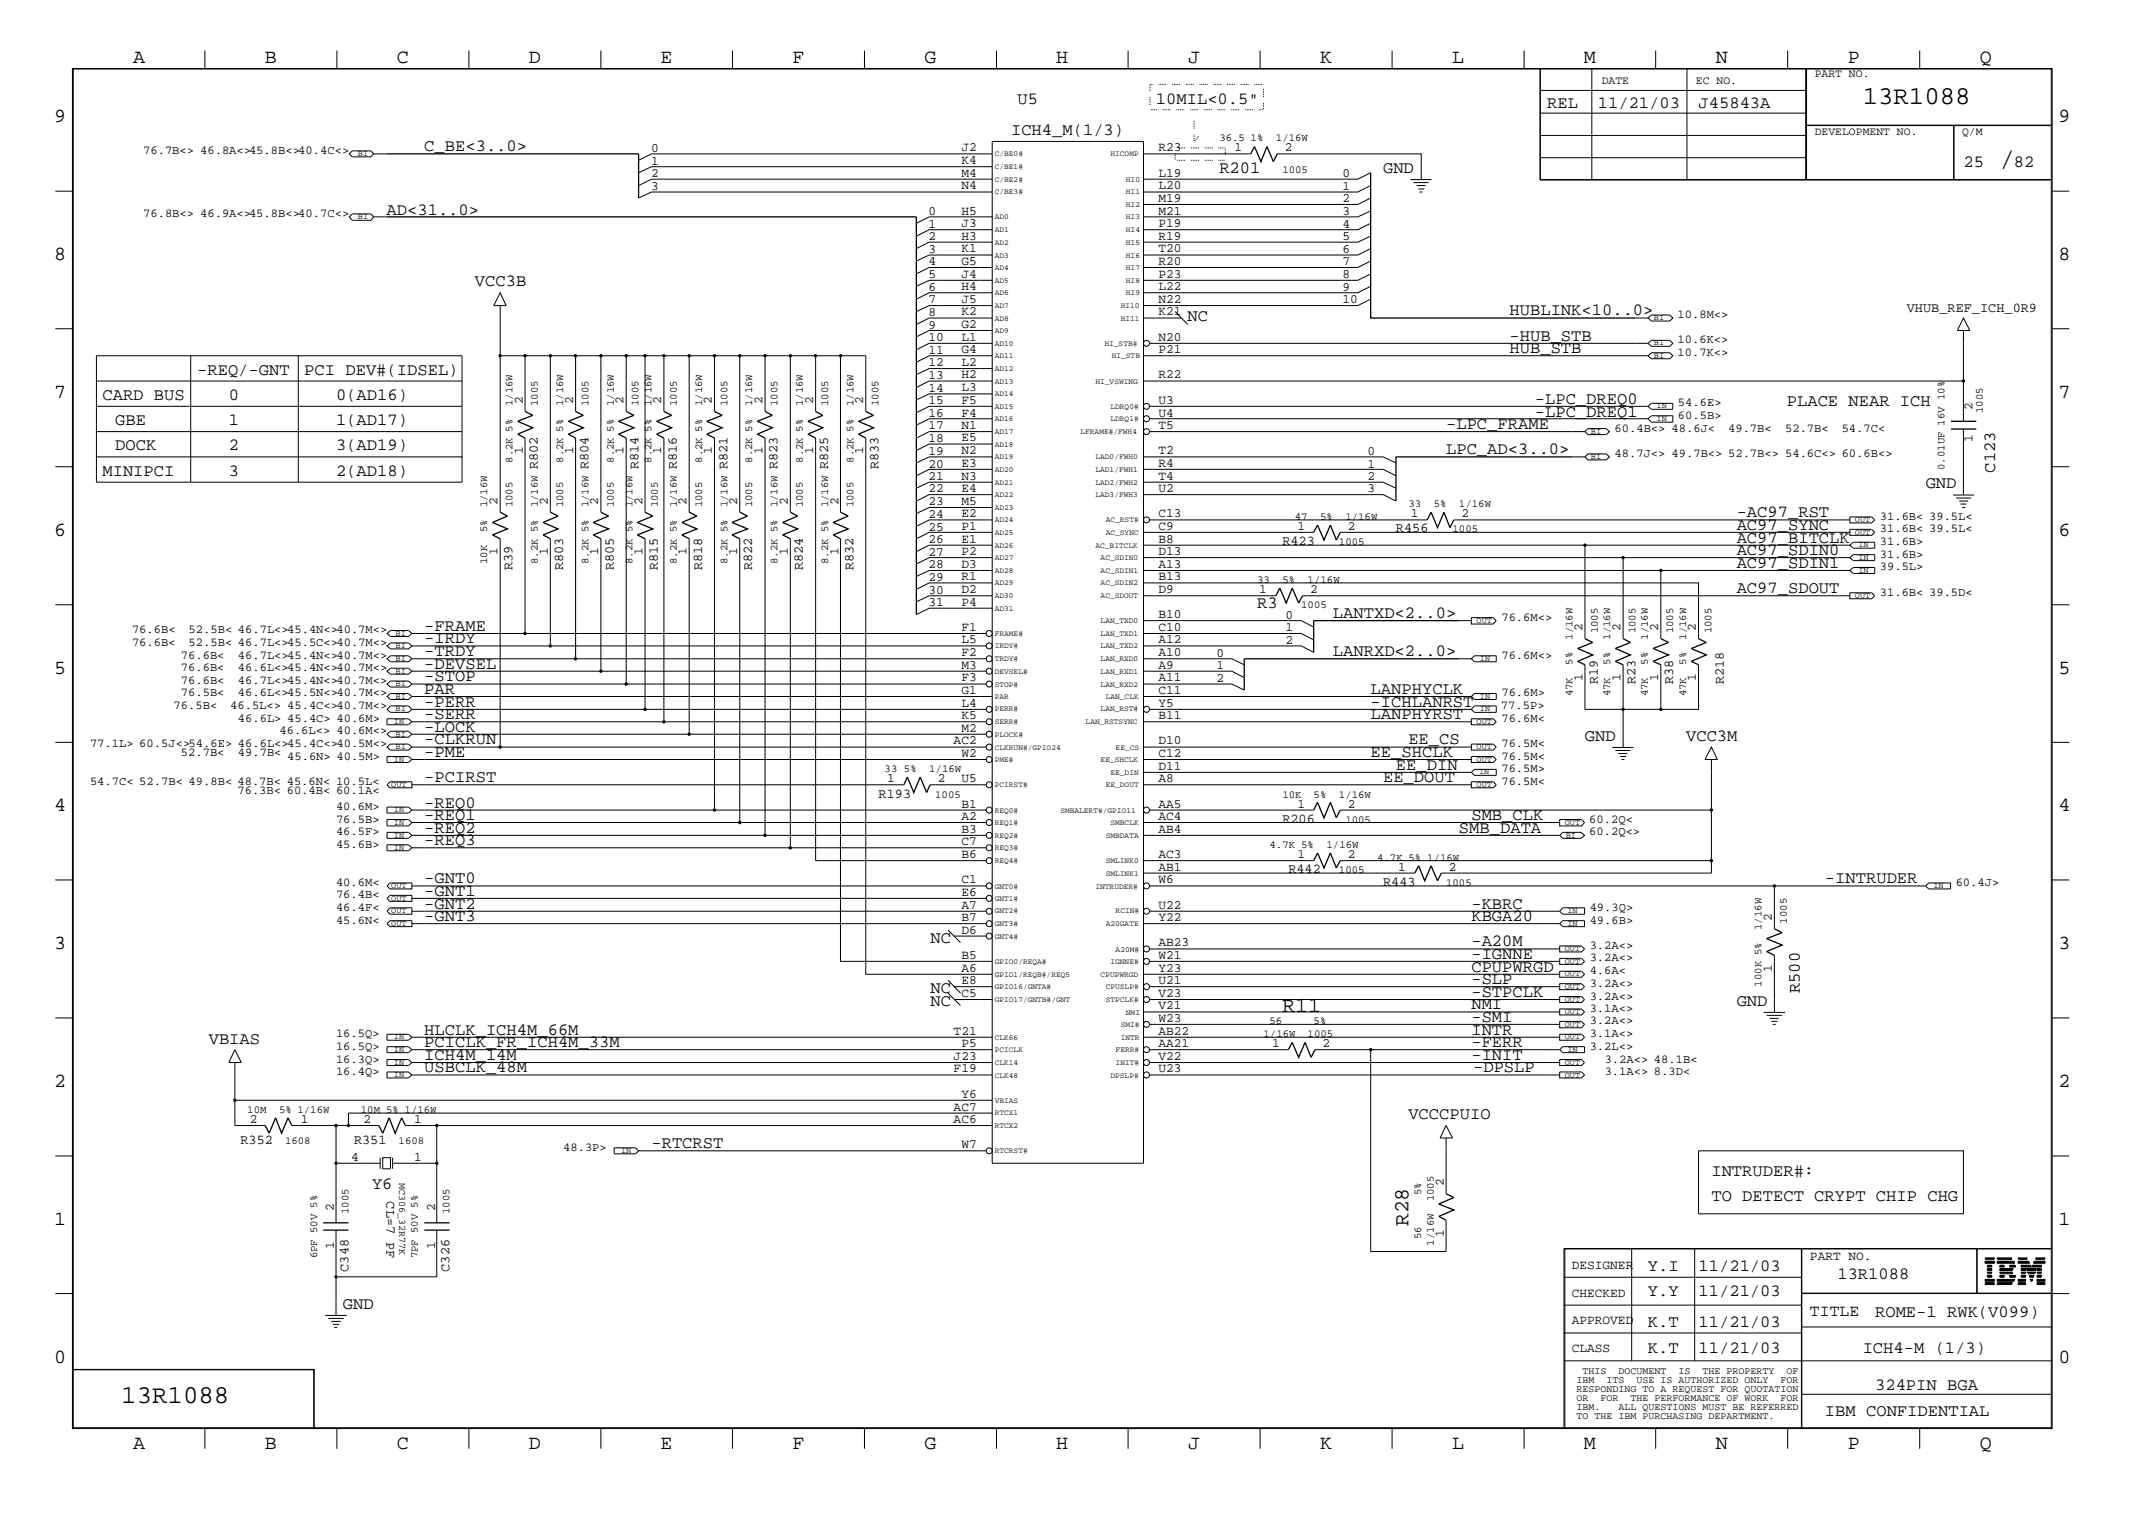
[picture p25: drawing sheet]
<svg xmlns="http://www.w3.org/2000/svg" width="423mm" height="300mm" viewBox="0 0 423 300" stroke-linecap="round" stroke-linejoin="round" font-family="sans-serif">
<defs><g id="words">
<text font-size="5.2" x="395" y="32.9">/</text>
<g font-size="5.1">
<text x="368" y="20.5">13R1088</text>
<text x="24" y="277.2">13R1088</text>
</g>
<g font-size="4.2">
<text x="253.3" y="199.9">R11</text>
<text x="278.2" y="242.2" transform="rotate(-90 278.2 242.2)">R28</text>
</g>
<g font-size="4">
<text x="26.3" y="12.5">A</text>
<text x="52.3" y="12.5">B</text>
<text x="78.4" y="12.5">C</text>
<text x="104.5" y="12.5">D</text>
<text x="130.5" y="12.5">E</text>
<text x="156.5" y="12.5">F</text>
<text x="182.6" y="12.5">G</text>
<text x="208.6" y="12.5">H</text>
<text x="234.7" y="12.5">J</text>
<text x="260.8" y="12.5">K</text>
<text x="286.9" y="12.5">L</text>
<text x="312.8" y="12.5">M</text>
<text x="338.9" y="12.5">N</text>
<text x="365" y="12.5">P</text>
<text x="391.1" y="12.5">Q</text>
<text x="10.7" y="24.1">9</text>
<text x="406.7" y="24.1">9</text>
<text x="10.7" y="51.4">8</text>
<text x="406.7" y="51.4">8</text>
<text x="10.7" y="78.6">7</text>
<text x="406.7" y="78.6">7</text>
<text x="10.7" y="105.8">6</text>
<text x="406.7" y="105.8">6</text>
<text x="10.7" y="133.1">5</text>
<text x="406.7" y="133.1">5</text>
<text x="10.7" y="160.2">4</text>
<text x="406.7" y="160.2">4</text>
<text x="10.7" y="187.5">3</text>
<text x="406.7" y="187.5">3</text>
<text x="10.7" y="214.6">2</text>
<text x="406.7" y="214.6">2</text>
<text x="10.7" y="241.9">1</text>
<text x="406.7" y="241.9">1</text>
<text x="10.7" y="269.2">0</text>
<text x="406.7" y="269.2">0</text>
<text x="26.3" y="286.2">A</text>
<text x="52.3" y="286.2">B</text>
<text x="78.4" y="286.2">C</text>
<text x="104.5" y="286.2">D</text>
<text x="130.5" y="286.2">E</text>
<text x="156.5" y="286.2">F</text>
<text x="182.6" y="286.2">G</text>
<text x="208.6" y="286.2">H</text>
<text x="234.7" y="286.2">J</text>
<text x="260.8" y="286.2">K</text>
<text x="286.9" y="286.2">L</text>
<text x="312.8" y="286.2">M</text>
<text x="338.9" y="286.2">N</text>
<text x="365" y="286.2">P</text>
<text x="391.1" y="286.2">Q</text>
</g>
<g font-size="3.4">
<text x="201" y="20.5">U5</text>
<text x="228.3" y="20.5">10MIL&lt;0.5&quot;</text>
<text x="305.6" y="21.4">REL</text>
<text x="315.6" y="21.4">11/21/03</text>
<text x="335.5" y="21.4">J45843A</text>
<text x="83.8" y="29.9">C_BE&lt;3..0&gt;</text>
<text x="199.7" y="26.7">ICH4_M(1/3)</text>
<text x="240.9" y="34.1">R201</text>
<text x="273.2" y="34.1">GND</text>
<text x="387.9" y="32.9">25</text>
<text x="397.8" y="32.9">82</text>
<text x="76.4" y="42.4">AD&lt;31..0&gt;</text>
<text x="93.8" y="56.6">VCC3B</text>
<text x="234.6" y="63.4">NC</text>
<text x="298.2" y="62.3">HUBLINK&lt;10..0&gt;</text>
<text x="298.2" y="69.8">HUB_STB</text>
<text x="298.2" y="67.3">-HUB_STB</text>
<text x="38.9" y="74">-REQ/-GNT</text>
<text x="60.1" y="74">PCI DEV#(IDSEL)</text>
<text x="20.2" y="79">CARD BUS</text>
<text x="22.8" y="84">GBE</text>
<text x="45.2" y="79">0</text>
<text x="45.2" y="84">1</text>
<text x="66.4" y="79">0(AD16)</text>
<text x="66.4" y="84">1(AD17)</text>
<text x="303.2" y="82.3">-LPC_DREQ1</text>
<text x="303.2" y="79.8">-LPC_DREQ0</text>
<text x="353" y="80.3">PLACE NEAR ICH</text>
<text x="22.8" y="89">DOCK</text>
<text x="45.2" y="89">2</text>
<text x="66.4" y="89">3(AD19)</text>
<text x="285.7" y="89.7">LPC_AD&lt;3..0&gt;</text>
<text x="285.7" y="84.8">-LPC_FRAME</text>
<text x="20.2" y="94">MINIPCI</text>
<text x="45.2" y="94">3</text>
<text x="66.4" y="94">2(AD18)</text>
<text x="394.1" y="93.4" transform="rotate(-90 394.1 93.4)">C123</text>
<text x="380.4" y="96.4">GND</text>
<text x="343.1" y="104.7">AC97_SYNC</text>
<text x="343.1" y="102.2">-AC97_RST</text>
<text x="343.1" y="107.2">AC97_BITCLK</text>
<text x="343.1" y="112.2">AC97_SDIN1</text>
<text x="343.1" y="109.6">AC97_SDIN0</text>
<text x="343.1" y="117.2">AC97_SDOUT</text>
<text x="83.8" y="124.6">-FRAME</text>
<text x="248.3" y="120.1">R3</text>
<text x="263.3" y="122.2">LANTXD&lt;2..0&gt;</text>
<text x="83.8" y="129.6">-TRDY</text>
<text x="83.8" y="127.1">-IRDY</text>
<text x="263.3" y="129.6">LANRXD&lt;2..0&gt;</text>
<text x="83.8" y="134.6">-STOP</text>
<text x="83.8" y="137.1">PAR</text>
<text x="83.8" y="132.1">-DEVSEL</text>
<text x="270.8" y="137.1">LANPHYCLK</text>
<text x="83.8" y="142.1">-SERR</text>
<text x="83.8" y="139.6">-PERR</text>
<text x="270.8" y="142.1">LANPHYRST</text>
<text x="270.8" y="139.6">-ICHLANRST</text>
<text x="83.8" y="149.5">-PME</text>
<text x="83.8" y="147.1">-CLKRUN</text>
<text x="83.8" y="144.6">-LOCK</text>
<text x="270.8" y="149.5">EE_SHCLK</text>
<text x="278.2" y="147.1">EE_CS</text>
<text x="313.1" y="146.3">GND</text>
<text x="333.1" y="146.3">VCC3M</text>
<text x="83.8" y="154.5">-PCIRST</text>
<text x="273.2" y="154.5">EE_DOUT</text>
<text x="275.8" y="152.1">EE_DIN</text>
<text x="83.8" y="159.5">-REQ0</text>
<text x="83.8" y="162.1">-REQ1</text>
<text x="83.8" y="164.5">-REQ2</text>
<text x="83.8" y="167">-REQ3</text>
<text x="288.2" y="164.5">SMB_DATA</text>
<text x="290.7" y="162.1">SMB_CLK</text>
<text x="83.8" y="177">-GNT1</text>
<text x="83.8" y="179.5">-GNT2</text>
<text x="83.8" y="174.5">-GNT0</text>
<text x="290.7" y="179.5">-KBRC</text>
<text x="360.5" y="174.5">-INTRUDER</text>
<text x="83.8" y="181.9">-GNT3</text>
<text x="290.7" y="181.9">KBGA20</text>
<text x="183.8" y="186.2">NC</text>
<text x="290.7" y="191.9">CPUPWRGD</text>
<text x="290.7" y="189.4">-IGNNE</text>
<text x="290.7" y="186.9">-A20M</text>
<text x="183.8" y="196.1">NC</text>
<text x="290.7" y="196.9">-STPCLK</text>
<text x="290.7" y="194.4">-SLP</text>
<text x="355.5" y="196.2" transform="rotate(-90 355.5 196.2)">R500</text>
<text x="183.8" y="198.6">NC</text>
<text x="290.7" y="201.9">-SMI</text>
<text x="290.7" y="199.4">NMI</text>
<text x="343.1" y="198.6">GND</text>
<text x="41.2" y="206.2">VBIAS</text>
<text x="83.8" y="209.4">ICH4M_14M</text>
<text x="83.8" y="206.8">PCICLK_FR_ICH4M_33M</text>
<text x="83.8" y="204.4">HLCLK_ICH4M_66M</text>
<text x="290.7" y="206.8">-FERR</text>
<text x="290.7" y="209.4">-INIT</text>
<text x="290.7" y="204.4">INTR</text>
<text x="83.8" y="211.8">USBCLK_48M</text>
<text x="291" y="211.8">-DPSLP</text>
<text x="278.2" y="221.1">VCCCPUIO</text>
<text x="128.7" y="226.8">-RTCRST</text>
<text x="338.1" y="232.3">INTRUDER#:</text>
<text x="73.5" y="234.8">Y6</text>
<text x="338.1" y="237.3">TO DETECT CRYPT CHIP CHG</text>
<text x="325.5" y="251">Y.I</text>
<text x="335.5" y="251">11/21/03</text>
<text x="325.5" y="255.9">Y.Y</text>
<text x="335.5" y="255.9">11/21/03</text>
<text x="363" y="252.7">13R1088</text>
<text x="67.7" y="258.5">GND</text>
<text x="325.5" y="262.2">K.T</text>
<text x="335.5" y="262.2">11/21/03</text>
<text x="370.4" y="260.2">ROME-1 RWK(V099)</text>
<text x="325.5" y="267.2">K.T</text>
<text x="335.5" y="267.2">11/21/03</text>
<text x="368" y="267.2">ICH4-M (1/3)</text>
<text x="370.4" y="274.7">324PIN BGA</text>
<text x="360.5" y="279.7">IBM CONFIDENTIAL</text>
</g>
<text font-size="3.2" x="357.5" y="260">TITLE</text>
<g font-size="2.7">
<text x="376.7" y="61.6">VHUB_REF_ICH_0R9</text>
<text x="106.3" y="92.7" transform="rotate(-90 106.3 92.7)">R802</text>
<text x="116.2" y="92.7" transform="rotate(-90 116.2 92.7)">R804</text>
<text x="126.2" y="92.7" transform="rotate(-90 126.2 92.7)">R814</text>
<text x="133.7" y="92.7" transform="rotate(-90 133.7 92.7)">R816</text>
<text x="143.7" y="92.7" transform="rotate(-90 143.7 92.7)">R821</text>
<text x="153.6" y="92.7" transform="rotate(-90 153.6 92.7)">R823</text>
<text x="163.6" y="92.7" transform="rotate(-90 163.6 92.7)">R825</text>
<text x="173.6" y="92.7" transform="rotate(-90 173.6 92.7)">R833</text>
<text x="253.3" y="107.7">R423</text>
<text x="275.8" y="105.2">R456</text>
<text x="101.3" y="112.7" transform="rotate(-90 101.3 112.7)">R39</text>
<text x="111.3" y="112.7" transform="rotate(-90 111.3 112.7)">R803</text>
<text x="121.2" y="112.7" transform="rotate(-90 121.2 112.7)">R805</text>
<text x="130" y="112.7" transform="rotate(-90 130 112.7)">R815</text>
<text x="138.7" y="112.7" transform="rotate(-90 138.7 112.7)">R818</text>
<text x="148.6" y="112.7" transform="rotate(-90 148.6 112.7)">R822</text>
<text x="158.6" y="112.7" transform="rotate(-90 158.6 112.7)">R824</text>
<text x="168.6" y="112.7" transform="rotate(-90 168.6 112.7)">R832</text>
<text x="315.6" y="135.1" transform="rotate(-90 315.6 135.1)">R19</text>
<text x="323.1" y="135.1" transform="rotate(-90 323.1 135.1)">R23</text>
<text x="330.5" y="135.1" transform="rotate(-90 330.5 135.1)">R38</text>
<text x="340.5" y="135.1" transform="rotate(-90 340.5 135.1)">R218</text>
<text x="173.6" y="157.6">R193</text>
<text x="253.3" y="162.5">R206</text>
<text x="254.5" y="172.5">R442</text>
<text x="273.2" y="175">R443</text>
<text x="47.5" y="226.1">R352</text>
<text x="69.9" y="226.1">R351</text>
<text x="76.4" y="237.3" transform="rotate(90 76.4 237.3)">CL=7 PF</text>
<text x="68.8" y="251.2" transform="rotate(-90 68.8 251.2)">C348</text>
<text x="88.8" y="251.2" transform="rotate(-90 88.8 251.2)">C326</text>
</g>
<g font-size="2.5">
<text x="189.9" y="29.9">J2</text>
<text x="228.9" y="29.9">R23</text>
<text x="243.8" y="29.9">1</text>
<text x="253.8" y="29.9">2</text>
<text x="128.6" y="30.1">0</text>
<text x="128.6" y="32.5">1</text>
<text x="128.6" y="35">2</text>
<text x="189.9" y="32.4">K4</text>
<text x="189.9" y="34.9">M4</text>
<text x="228.9" y="34.9">L19</text>
<text x="265.2" y="35">0</text>
<text x="128.6" y="37.5">3</text>
<text x="189.9" y="37.4">N4</text>
<text x="228.9" y="37.4">L20</text>
<text x="228.9" y="39.9">M19</text>
<text x="265.2" y="37.5">1</text>
<text x="265.2" y="40">2</text>
<text x="183.4" y="47.5">2</text>
<text x="183.4" y="45">1</text>
<text x="183.4" y="42.5">0</text>
<text x="189.9" y="47.3">H3</text>
<text x="189.9" y="42.4">H5</text>
<text x="189.9" y="44.9">J3</text>
<text x="228.9" y="42.4">M21</text>
<text x="228.9" y="44.9">P19</text>
<text x="228.9" y="47.3">R19</text>
<text x="265.2" y="47.5">5</text>
<text x="265.2" y="45">4</text>
<text x="265.2" y="42.5">3</text>
<text x="183.4" y="52.4">4</text>
<text x="183.4" y="50">3</text>
<text x="189.9" y="49.9">K1</text>
<text x="189.9" y="52.3">G5</text>
<text x="228.9" y="52.3">R20</text>
<text x="228.9" y="49.9">T20</text>
<text x="265.2" y="52.4">7</text>
<text x="265.2" y="50">6</text>
<text x="183.4" y="59.9">7</text>
<text x="183.4" y="57.4">6</text>
<text x="183.4" y="54.9">5</text>
<text x="189.9" y="54.9">J4</text>
<text x="189.9" y="57.3">H4</text>
<text x="189.9" y="59.9">J5</text>
<text x="228.9" y="59.9">N22</text>
<text x="228.9" y="57.3">L22</text>
<text x="228.9" y="54.9">P23</text>
<text x="265.2" y="59.9">10</text>
<text x="265.2" y="54.9">8</text>
<text x="265.2" y="57.4">9</text>
<text x="183.4" y="64.9">9</text>
<text x="183.4" y="62.4">8</text>
<text x="189.9" y="64.9">G2</text>
<text x="189.9" y="62.3">K2</text>
<text x="228.9" y="62.3">K21</text>
<text x="183.4" y="69.9">11</text>
<text x="183.4" y="67.4">10</text>
<text x="189.9" y="69.8">G4</text>
<text x="189.9" y="67.3">L1</text>
<text x="228.9" y="69.8">P21</text>
<text x="228.9" y="67.3">N20</text>
<text x="183.4" y="77.4">14</text>
<text x="183.4" y="74.8">13</text>
<text x="183.4" y="72.4">12</text>
<text x="189.9" y="74.8">H2</text>
<text x="189.9" y="72.3">L2</text>
<text x="189.9" y="77.3">L3</text>
<text x="228.9" y="74.8">R22</text>
<text x="103.3" y="79.8" transform="rotate(-90 103.3 79.8)">2</text>
<text x="113.2" y="79.8" transform="rotate(-90 113.2 79.8)">2</text>
<text x="123.2" y="79.8" transform="rotate(-90 123.2 79.8)">2</text>
<text x="130.6" y="79.8" transform="rotate(-90 130.6 79.8)">2</text>
<text x="140.6" y="79.8" transform="rotate(-90 140.6 79.8)">2</text>
<text x="150.6" y="79.8" transform="rotate(-90 150.6 79.8)">2</text>
<text x="160.6" y="79.8" transform="rotate(-90 160.6 79.8)">2</text>
<text x="170.5" y="79.8" transform="rotate(-90 170.5 79.8)">2</text>
<text x="183.4" y="82.4">16</text>
<text x="183.4" y="79.8">15</text>
<text x="189.9" y="82.3">F4</text>
<text x="189.9" y="79.8">F5</text>
<text x="228.9" y="82.3">U4</text>
<text x="228.9" y="79.8">U3</text>
<text x="389.6" y="81" transform="rotate(-90 389.6 81)">2</text>
<text x="103.3" y="89.7" transform="rotate(-90 103.3 89.7)">1</text>
<text x="113.2" y="89.7" transform="rotate(-90 113.2 89.7)">1</text>
<text x="123.2" y="89.7" transform="rotate(-90 123.2 89.7)">1</text>
<text x="130.6" y="89.7" transform="rotate(-90 130.6 89.7)">1</text>
<text x="140.6" y="89.7" transform="rotate(-90 140.6 89.7)">1</text>
<text x="150.6" y="89.7" transform="rotate(-90 150.6 89.7)">1</text>
<text x="160.6" y="89.7" transform="rotate(-90 160.6 89.7)">1</text>
<text x="170.5" y="89.7" transform="rotate(-90 170.5 89.7)">1</text>
<text x="183.4" y="89.8">19</text>
<text x="183.4" y="87.4">18</text>
<text x="183.4" y="84.8">17</text>
<text x="189.9" y="87.2">E5</text>
<text x="189.9" y="89.7">N2</text>
<text x="189.9" y="84.8">N1</text>
<text x="228.9" y="89.7">T2</text>
<text x="228.9" y="84.8">T5</text>
<text x="270.2" y="89.8">0</text>
<text x="389.6" y="87.3" transform="rotate(-90 389.6 87.3)">1</text>
<text x="183.4" y="94.8">21</text>
<text x="183.4" y="92.4">20</text>
<text x="189.9" y="92.2">E3</text>
<text x="189.9" y="94.7">N3</text>
<text x="228.9" y="94.7">T4</text>
<text x="228.9" y="92.2">R4</text>
<text x="270.2" y="94.8">2</text>
<text x="270.2" y="92.4">1</text>
<text x="98.3" y="99.7" transform="rotate(-90 98.3 99.7)">2</text>
<text x="108.2" y="99.7" transform="rotate(-90 108.2 99.7)">2</text>
<text x="118.2" y="99.7" transform="rotate(-90 118.2 99.7)">2</text>
<text x="126.9" y="99.7" transform="rotate(-90 126.9 99.7)">2</text>
<text x="135.6" y="99.7" transform="rotate(-90 135.6 99.7)">2</text>
<text x="145.6" y="99.7" transform="rotate(-90 145.6 99.7)">2</text>
<text x="155.6" y="99.7" transform="rotate(-90 155.6 99.7)">2</text>
<text x="165.6" y="99.7" transform="rotate(-90 165.6 99.7)">2</text>
<text x="183.4" y="99.8">23</text>
<text x="183.4" y="97.3">22</text>
<text x="189.9" y="97.2">E4</text>
<text x="189.9" y="99.7">M5</text>
<text x="228.9" y="97.2">U2</text>
<text x="270.2" y="97.3">3</text>
<text x="183.4" y="107.3">26</text>
<text x="183.4" y="104.8">25</text>
<text x="183.4" y="102.3">24</text>
<text x="189.9" y="102.2">E2</text>
<text x="189.9" y="104.7">P1</text>
<text x="189.9" y="107.2">E1</text>
<text x="228.9" y="107.2">B8</text>
<text x="228.9" y="104.7">C9</text>
<text x="228.9" y="102.2">C13</text>
<text x="256.3" y="104.7">1</text>
<text x="266.3" y="104.7">2</text>
<text x="278.7" y="102.2">1</text>
<text x="288.7" y="102.2">2</text>
<text x="98.3" y="109.7" transform="rotate(-90 98.3 109.7)">1</text>
<text x="108.2" y="109.7" transform="rotate(-90 108.2 109.7)">1</text>
<text x="118.2" y="109.7" transform="rotate(-90 118.2 109.7)">1</text>
<text x="126.9" y="109.7" transform="rotate(-90 126.9 109.7)">1</text>
<text x="135.6" y="109.7" transform="rotate(-90 135.6 109.7)">1</text>
<text x="145.6" y="109.7" transform="rotate(-90 145.6 109.7)">1</text>
<text x="155.6" y="109.7" transform="rotate(-90 155.6 109.7)">1</text>
<text x="165.6" y="109.7" transform="rotate(-90 165.6 109.7)">1</text>
<text x="183.4" y="112.3">28</text>
<text x="183.4" y="109.8">27</text>
<text x="189.9" y="112.2">D3</text>
<text x="189.9" y="109.6">P2</text>
<text x="228.9" y="112.2">A13</text>
<text x="228.9" y="109.6">D13</text>
<text x="183.4" y="117.3">30</text>
<text x="183.4" y="119.7">31</text>
<text x="183.4" y="114.7">29</text>
<text x="189.9" y="117.2">D2</text>
<text x="189.9" y="119.6">P4</text>
<text x="189.9" y="114.6">R1</text>
<text x="228.9" y="114.6">B13</text>
<text x="228.9" y="117.2">D9</text>
<text x="248.8" y="117.2">1</text>
<text x="258.8" y="117.2">2</text>
<text x="189.9" y="124.6">F1</text>
<text x="228.9" y="122.2">B10</text>
<text x="228.9" y="124.6">C10</text>
<text x="253.9" y="124.7">1</text>
<text x="253.9" y="122.3">0</text>
<text x="312.6" y="124.6" transform="rotate(-90 312.6 124.6)">2</text>
<text x="320.1" y="124.6" transform="rotate(-90 320.1 124.6)">2</text>
<text x="327.6" y="124.6" transform="rotate(-90 327.6 124.6)">2</text>
<text x="335" y="124.6" transform="rotate(-90 335 124.6)">2</text>
<text x="189.9" y="129.6">F2</text>
<text x="189.9" y="127.1">L5</text>
<text x="228.9" y="127.1">A12</text>
<text x="228.9" y="129.6">A10</text>
<text x="240.3" y="129.7">0</text>
<text x="253.9" y="127.3">2</text>
<text x="189.9" y="134.6">F3</text>
<text x="189.9" y="137.1">G1</text>
<text x="189.9" y="132.1">M3</text>
<text x="228.9" y="132.1">A9</text>
<text x="228.9" y="137.1">C11</text>
<text x="228.9" y="134.6">A11</text>
<text x="240.3" y="134.7">2</text>
<text x="240.3" y="132.2">1</text>
<text x="312.6" y="134.6" transform="rotate(-90 312.6 134.6)">1</text>
<text x="320.1" y="134.6" transform="rotate(-90 320.1 134.6)">1</text>
<text x="327.6" y="134.6" transform="rotate(-90 327.6 134.6)">1</text>
<text x="335" y="134.6" transform="rotate(-90 335 134.6)">1</text>
<text x="189.9" y="139.6">L4</text>
<text x="189.9" y="142.1">K5</text>
<text x="228.9" y="142.1">B11</text>
<text x="228.9" y="139.6">Y5</text>
<text x="188.4" y="147.1">AC2</text>
<text x="189.9" y="144.6">M2</text>
<text x="189.9" y="149.5">W2</text>
<text x="228.9" y="149.5">C12</text>
<text x="228.9" y="147.1">D10</text>
<text x="175.3" y="154.5">1</text>
<text x="185.3" y="154.5">2</text>
<text x="189.9" y="154.5">U5</text>
<text x="228.9" y="154.5">A8</text>
<text x="228.9" y="152.1">D11</text>
<text x="189.9" y="159.5">B1</text>
<text x="228.9" y="159.5">AA5</text>
<text x="256.3" y="159.5">1</text>
<text x="266.3" y="159.5">2</text>
<text x="189.9" y="162.1">A2</text>
<text x="189.9" y="164.5">B3</text>
<text x="189.9" y="167">C7</text>
<text x="228.9" y="162.1">AC4</text>
<text x="228.9" y="164.5">AB4</text>
<text x="189.9" y="169.5">B6</text>
<text x="228.9" y="172">AB1</text>
<text x="228.9" y="169.5">AC3</text>
<text x="256.3" y="169.5">1</text>
<text x="266.3" y="169.5">2</text>
<text x="276.2" y="172">1</text>
<text x="286.2" y="172">2</text>
<text x="189.9" y="179.5">A7</text>
<text x="189.9" y="174.5">C1</text>
<text x="189.9" y="177">E6</text>
<text x="228.9" y="174.5">W6</text>
<text x="228.9" y="179.5">U22</text>
<text x="189.9" y="184.5">D6</text>
<text x="189.9" y="181.9">B7</text>
<text x="228.9" y="181.9">Y22</text>
<text x="350" y="181.9" transform="rotate(-90 350 181.9)">2</text>
<text x="189.9" y="189.4">B5</text>
<text x="189.9" y="191.9">A6</text>
<text x="228.9" y="191.9">Y23</text>
<text x="228.9" y="189.4">W21</text>
<text x="228.9" y="186.9">AB23</text>
<text x="350" y="191.9" transform="rotate(-90 350 191.9)">1</text>
<text x="189.9" y="196.9">C5</text>
<text x="189.9" y="194.4">E8</text>
<text x="228.9" y="196.9">V23</text>
<text x="228.9" y="194.4">U21</text>
<text x="228.9" y="201.9">W23</text>
<text x="228.9" y="199.4">V21</text>
<text x="188.4" y="204.4">T21</text>
<text x="188.4" y="209.4">J23</text>
<text x="189.9" y="206.8">P5</text>
<text x="228.9" y="206.8">AA21</text>
<text x="228.9" y="204.4">AB22</text>
<text x="228.9" y="209.4">V22</text>
<text x="251.3" y="206.8">1</text>
<text x="261.3" y="206.8">2</text>
<text x="188.4" y="211.8">F19</text>
<text x="228.9" y="211.8">U23</text>
<text x="49.4" y="221.8">2</text>
<text x="59.4" y="221.8">1</text>
<text x="71.8" y="221.8">2</text>
<text x="81.8" y="221.8">1</text>
<text x="188.4" y="219.4">AC7</text>
<text x="188.4" y="221.8">AC6</text>
<text x="189.9" y="216.8">Y6</text>
<text x="189.9" y="226.8">W7</text>
<text x="69.3" y="229.3">4</text>
<text x="81.8" y="229.3">1</text>
<text x="66" y="239.3" transform="rotate(-90 66 239.3)">2</text>
<text x="85.9" y="239.3" transform="rotate(-90 85.9 239.3)">2</text>
<text x="285.2" y="234.3" transform="rotate(-90 285.2 234.3)">2</text>
<text x="285.2" y="244.3" transform="rotate(-90 285.2 244.3)">1</text>
<text x="66" y="246.8" transform="rotate(-90 66 246.8)">1</text>
<text x="85.9" y="246.8" transform="rotate(-90 85.9 246.8)">1</text>
<text x="310.5" y="250.6">DESIGNER</text>
<text x="357.5" y="248.8">PART NO.</text>
<text x="310.5" y="256.1">CHECKED</text>
<text x="310.5" y="261.5">APPROVED</text>
<text x="310.5" y="267">CLASS</text>
</g>
<g font-size="2.4">
<text x="28.3" y="30.4">76.7B&lt;&gt; 46.8A&lt;&gt;45.8B&lt;&gt;40.4C&lt;&gt;</text>
<text x="28.3" y="42.8">76.8B&lt;&gt; 46.9A&lt;&gt;45.8B&lt;&gt;40.7C&lt;&gt;</text>
<text x="331.4" y="62.8">10.8M&lt;&gt;</text>
<text x="331.4" y="70.3">10.7K&lt;&gt;</text>
<text x="331.4" y="67.8">10.6K&lt;&gt;</text>
<text x="331.5" y="82.7">60.5B&gt;</text>
<text x="331.5" y="80.3">54.6E&gt;</text>
<text x="318.9" y="85.3">60.4B&lt;&gt; 48.6J&lt;</text>
<text x="341.4" y="85.3">49.7B&lt;</text>
<text x="352.6" y="85.3">52.7B&lt;</text>
<text x="363.8" y="85.3">54.7C&lt;</text>
<text x="318.9" y="90.3">48.7J&lt;&gt; 49.7B&lt;&gt; 52.7B&lt;&gt; 54.6C&lt;&gt; 60.6B&lt;&gt;</text>
<text x="371.3" y="105.2">31.6B&lt; 39.5L&lt;</text>
<text x="371.3" y="107.7">31.6B&gt;</text>
<text x="371.3" y="102.7">31.6B&lt; 39.5L&lt;</text>
<text x="371.3" y="112.7">39.5L&gt;</text>
<text x="371.3" y="110.2">31.6B&gt;</text>
<text x="371.3" y="117.7">31.6B&lt; 39.5D&lt;</text>
<text x="26.1" y="125.1">76.6B&lt;</text>
<text x="37.3" y="125.1">52.5B&lt; 46.7L&lt;&gt;45.4N&lt;&gt;40.7M&lt;&gt;</text>
<text x="296.6" y="122.6">76.6M&lt;&gt;</text>
<text x="26.1" y="127.6">76.6B&lt;</text>
<text x="35.7" y="130.1">76.6B&lt;</text>
<text x="37.3" y="127.6">52.5B&lt; 46.7L&lt;&gt;45.5C&lt;&gt;40.7M&lt;&gt;</text>
<text x="47" y="130.1">46.7L&lt;&gt;45.4N&lt;&gt;40.7M&lt;&gt;</text>
<text x="296.6" y="130.1">76.6M&lt;&gt;</text>
<text x="35.7" y="135.1">76.6B&lt;</text>
<text x="35.7" y="137.6">76.5B&lt;</text>
<text x="35.7" y="132.6">76.6B&lt;</text>
<text x="47" y="135.1">46.7L&lt;&gt;45.4N&lt;&gt;40.7M&lt;&gt;</text>
<text x="47" y="137.6">46.6L&lt;&gt;45.5N&lt;&gt;40.7M&lt;&gt;</text>
<text x="47" y="132.6">46.6L&lt;&gt;45.4N&lt;&gt;40.7M&lt;&gt;</text>
<text x="296.6" y="137.6">76.6M&gt;</text>
<text x="34.3" y="140.1">76.5B&lt;</text>
<text x="45.5" y="140.1">46.5L&lt;&gt; 45.4C&lt;&gt;40.7M&lt;&gt;</text>
<text x="47" y="142.6">46.6L&gt; 45.4C&gt; 40.6M&gt;</text>
<text x="296.5" y="140.1">77.5P&gt;</text>
<text x="296.6" y="142.6">76.6M&lt;</text>
<text x="17.8" y="147.6">77.1L&gt; 60.5J&lt;&gt;54.6E&gt; 46.6L&lt;&gt;45.4C&lt;&gt;40.5M&lt;&gt;</text>
<text x="35.7" y="149.4">52.7B&lt;</text>
<text x="47" y="149.4">49.7B&lt;</text>
<text x="55.2" y="145">46.6L&lt;&gt; 40.6M&lt;&gt;</text>
<text x="296.6" y="147.6">76.5M&lt;</text>
<text x="17.8" y="155">54.7C&lt; 52.7B&lt; 49.8B&lt; 48.7B&lt; 45.6N&lt; 10.5L&lt;</text>
<text x="56.7" y="150">45.6N&gt; 40.5M&gt;</text>
<text x="296.6" y="155">76.5M&lt;</text>
<text x="296.6" y="152.6">76.5M&gt;</text>
<text x="296.6" y="150">76.5M&lt;</text>
<text x="46.9" y="156.8">76.3B&lt; 60.4B&lt; 60.1A&lt;</text>
<text x="66.4" y="160">40.6M&gt;</text>
<text x="66.4" y="162.5">76.5B&gt;</text>
<text x="66.4" y="165">46.5F&gt;</text>
<text x="66.4" y="167.5">45.6B&gt;</text>
<text x="313.9" y="165">60.2Q&lt;&gt;</text>
<text x="313.9" y="162.5">60.2Q&lt;</text>
<text x="66.4" y="177.5">76.4B&lt;</text>
<text x="66.4" y="175">40.6M&lt;</text>
<text x="386.3" y="175">60.4J&gt;</text>
<text x="66.4" y="180">46.4F&lt;</text>
<text x="66.4" y="182.5">45.6N&lt;</text>
<text x="314" y="182.5">49.6B&gt;</text>
<text x="314" y="180">49.3Q&gt;</text>
<text x="314" y="189.9">3.2A&lt;&gt;</text>
<text x="314" y="187.5">3.2A&lt;&gt;</text>
<text x="314" y="197.4">3.2A&lt;&gt;</text>
<text x="314" y="194.9">3.2A&lt;&gt;</text>
<text x="314" y="192.4">4.6A&lt;</text>
<text x="314" y="202.4">3.2A&lt;&gt;</text>
<text x="314" y="199.9">3.1A&lt;&gt;</text>
<text x="66.4" y="209.9">16.3Q&gt;</text>
<text x="66.4" y="207.3">16.5Q&gt;</text>
<text x="66.4" y="204.9">16.5Q&gt;</text>
<text x="314" y="207.3">3.2L&lt;&gt;</text>
<text x="314" y="204.9">3.1A&lt;&gt;</text>
<text x="317" y="209.9">3.2A&lt;&gt; 48.1B&lt;</text>
<text x="66.4" y="212.3">16.4Q&gt;</text>
<text x="317" y="212.3">3.1A&lt;&gt; 8.3D&lt;</text>
<text x="111.3" y="227.3">48.3P&gt;</text>
</g>
<g font-size="2.3">
<text x="316.4" y="16.7">DATE</text>
<text x="335" y="16.7">EC NO.</text>
<text x="358.5" y="15.2">PART NO.</text>
<text x="358.5" y="26.6">DEVELOPMENT NO.</text>
<text x="387.6" y="26.6">Q/M</text>
</g>
<g font-size="2.1">
<text x="240.9" y="27.9">36.5</text>
<text x="247.1" y="27.9">1%</text>
<text x="252.1" y="27.9">1/16W</text>
<text x="253.3" y="34.1">1005</text>
<text x="101.3" y="80.3" transform="rotate(-90 101.3 80.3)">1/16W</text>
<text x="106.3" y="80.3" transform="rotate(-90 106.3 80.3)">1005</text>
<text x="111.3" y="80.3" transform="rotate(-90 111.3 80.3)">1/16W</text>
<text x="116.2" y="80.3" transform="rotate(-90 116.2 80.3)">1005</text>
<text x="121.2" y="80.3" transform="rotate(-90 121.2 80.3)">1/16W</text>
<text x="126.2" y="80.3" transform="rotate(-90 126.2 80.3)">1005</text>
<text x="128.7" y="80.3" transform="rotate(-90 128.7 80.3)">1/16W</text>
<text x="133.7" y="80.3" transform="rotate(-90 133.7 80.3)">1005</text>
<text x="138.7" y="80.3" transform="rotate(-90 138.7 80.3)">1/16W</text>
<text x="143.7" y="80.3" transform="rotate(-90 143.7 80.3)">1005</text>
<text x="148.6" y="80.3" transform="rotate(-90 148.6 80.3)">1/16W</text>
<text x="153.6" y="80.3" transform="rotate(-90 153.6 80.3)">1005</text>
<text x="158.6" y="80.3" transform="rotate(-90 158.6 80.3)">1/16W</text>
<text x="163.6" y="80.3" transform="rotate(-90 163.6 80.3)">1005</text>
<text x="168.6" y="80.3" transform="rotate(-90 168.6 80.3)">1/16W</text>
<text x="173.6" y="80.3" transform="rotate(-90 173.6 80.3)">1005</text>
<text x="391.7" y="81.6" transform="rotate(-90 391.7 81.6)">1005</text>
<text x="101.3" y="91.4" transform="rotate(-90 101.3 91.4)">8.2K 5%</text>
<text x="111.3" y="91.4" transform="rotate(-90 111.3 91.4)">8.2K 5%</text>
<text x="121.2" y="91.4" transform="rotate(-90 121.2 91.4)">8.2K 5%</text>
<text x="128.7" y="91.4" transform="rotate(-90 128.7 91.4)">8.2K 5%</text>
<text x="138.7" y="91.4" transform="rotate(-90 138.7 91.4)">8.2K 5%</text>
<text x="148.6" y="91.4" transform="rotate(-90 148.6 91.4)">8.2K 5%</text>
<text x="158.6" y="91.4" transform="rotate(-90 158.6 91.4)">8.2K 5%</text>
<text x="168.6" y="91.4" transform="rotate(-90 168.6 91.4)">8.2K 5%</text>
<text x="384.1" y="92.9" transform="rotate(-90 384.1 92.9)">0.01UF 16V 10%</text>
<text x="96.3" y="100.2" transform="rotate(-90 96.3 100.2)">1/16W</text>
<text x="101.3" y="100.2" transform="rotate(-90 101.3 100.2)">1005</text>
<text x="106.3" y="100.2" transform="rotate(-90 106.3 100.2)">1/16W</text>
<text x="111.3" y="100.2" transform="rotate(-90 111.3 100.2)">1005</text>
<text x="116.2" y="100.2" transform="rotate(-90 116.2 100.2)">1/16W</text>
<text x="121.2" y="100.2" transform="rotate(-90 121.2 100.2)">1005</text>
<text x="125" y="100.2" transform="rotate(-90 125 100.2)">1/16W</text>
<text x="130" y="100.2" transform="rotate(-90 130 100.2)">1005</text>
<text x="133.7" y="100.2" transform="rotate(-90 133.7 100.2)">1/16W</text>
<text x="138.7" y="100.2" transform="rotate(-90 138.7 100.2)">1005</text>
<text x="143.7" y="100.2" transform="rotate(-90 143.7 100.2)">1/16W</text>
<text x="148.6" y="100.2" transform="rotate(-90 148.6 100.2)">1005</text>
<text x="153.6" y="100.2" transform="rotate(-90 153.6 100.2)">1/16W</text>
<text x="158.6" y="100.2" transform="rotate(-90 158.6 100.2)">1005</text>
<text x="163.6" y="100.2" transform="rotate(-90 163.6 100.2)">1/16W</text>
<text x="168.6" y="100.2" transform="rotate(-90 168.6 100.2)">1005</text>
<text x="278.2" y="100.2">33</text>
<text x="283.2" y="100.2">5%</text>
<text x="288.2" y="100.2">1/16W</text>
<text x="96.3" y="105.2" transform="rotate(-90 96.3 105.2)">5%</text>
<text x="255.8" y="102.7">47</text>
<text x="260.8" y="102.7">5%</text>
<text x="264.5" y="107.7">1005</text>
<text x="265.8" y="102.7">1/16W</text>
<text x="286.9" y="105.2">1005</text>
<text x="96.3" y="111.4" transform="rotate(-90 96.3 111.4)">10K</text>
<text x="106.3" y="111.4" transform="rotate(-90 106.3 111.4)">8.2K 5%</text>
<text x="116.2" y="111.4" transform="rotate(-90 116.2 111.4)">8.2K 5%</text>
<text x="125" y="111.4" transform="rotate(-90 125 111.4)">8.2K 5%</text>
<text x="133.7" y="111.4" transform="rotate(-90 133.7 111.4)">8.2K 5%</text>
<text x="143.7" y="111.4" transform="rotate(-90 143.7 111.4)">8.2K 5%</text>
<text x="153.6" y="111.4" transform="rotate(-90 153.6 111.4)">8.2K 5%</text>
<text x="163.6" y="111.4" transform="rotate(-90 163.6 111.4)">8.2K 5%</text>
<text x="248.3" y="115.1">33</text>
<text x="253.3" y="115.1">5%</text>
<text x="258.3" y="115.1">1/16W</text>
<text x="257" y="120.1">1005</text>
<text x="315.6" y="125.1" transform="rotate(-90 315.6 125.1)">1005</text>
<text x="323.1" y="125.1" transform="rotate(-90 323.1 125.1)">1005</text>
<text x="330.5" y="125.1" transform="rotate(-90 330.5 125.1)">1005</text>
<text x="338.1" y="125.1" transform="rotate(-90 338.1 125.1)">1005</text>
<text x="310.6" y="131.3" transform="rotate(-90 310.6 131.3)">5%</text>
<text x="310.6" y="126.4" transform="rotate(-90 310.6 126.4)">1/16W</text>
<text x="318.1" y="131.3" transform="rotate(-90 318.1 131.3)">5%</text>
<text x="318.1" y="126.4" transform="rotate(-90 318.1 126.4)">1/16W</text>
<text x="325.5" y="131.3" transform="rotate(-90 325.5 131.3)">5%</text>
<text x="325.5" y="126.4" transform="rotate(-90 325.5 126.4)">1/16W</text>
<text x="333.1" y="131.3" transform="rotate(-90 333.1 131.3)">5%</text>
<text x="333.1" y="126.4" transform="rotate(-90 333.1 126.4)">1/16W</text>
<text x="310.6" y="137.6" transform="rotate(-90 310.6 137.6)">47K</text>
<text x="318.1" y="137.6" transform="rotate(-90 318.1 137.6)">47K</text>
<text x="325.5" y="137.6" transform="rotate(-90 325.5 137.6)">47K</text>
<text x="333.1" y="137.6" transform="rotate(-90 333.1 137.6)">47K</text>
<text x="174.8" y="152.6">33</text>
<text x="178.6" y="152.6">5%</text>
<text x="183.6" y="152.6">1/16W</text>
<text x="184.7" y="157.6">1005</text>
<text x="253.3" y="157.6">10K</text>
<text x="259.5" y="157.6">5%</text>
<text x="264.5" y="157.6">1/16W</text>
<text x="250.8" y="167.5">4.7K 5%</text>
<text x="262" y="167.5">1/16W</text>
<text x="265.8" y="162.5">1005</text>
<text x="264.5" y="172.5">1005</text>
<text x="272" y="170">4.7K 5% 1/16W</text>
<text x="285.7" y="175">1005</text>
<text x="348" y="183.7" transform="rotate(-90 348 183.7)">1/16W</text>
<text x="353" y="182.5" transform="rotate(-90 353 182.5)">1005</text>
<text x="348" y="194.9" transform="rotate(-90 348 194.9)">100K 5%</text>
<text x="250.8" y="202.4">56</text>
<text x="259.5" y="202.4">5%</text>
<text x="249.6" y="204.9">1/16W</text>
<text x="258.3" y="204.9">1005</text>
<text x="48.9" y="219.9">10M</text>
<text x="55.1" y="219.9">5% 1/16W</text>
<text x="71.3" y="219.9">10M 5% 1/16W</text>
<text x="56.3" y="226.1">1608</text>
<text x="78.7" y="226.1">1608</text>
<text x="68.8" y="239.9" transform="rotate(-90 68.8 239.9)">1005</text>
<text x="88.8" y="239.9" transform="rotate(-90 88.8 239.9)">1005</text>
<text x="280.8" y="236.1" transform="rotate(-90 280.8 236.1)">5%</text>
<text x="283.2" y="237.3" transform="rotate(-90 283.2 237.3)">1005</text>
<text x="280.8" y="244.8" transform="rotate(-90 280.8 244.8)">56</text>
<text x="62.7" y="248.6" transform="rotate(-90 62.7 248.6)">6PF 50V 5%</text>
<text x="82.5" y="248.6" transform="rotate(-90 82.5 248.6)">7PF 50V 5%</text>
<text x="283.2" y="246" transform="rotate(-90 283.2 246)">1/16W</text>
</g>
<g font-size="2">
<text x="78.8" y="233.7" transform="rotate(90 78.8 233.7)">MC306_32R77K</text>
<text x="311.4" y="273.2">IBM</text>
<text x="311.4" y="275">RESPONDING TO A REQUEST FOR QUOTATION</text>
<text x="312.6" y="271.4">THIS</text>
<text x="317.3" y="273.2">ITS</text>
<text x="319.7" y="271.4">DOCUMENT</text>
<text x="323.3" y="273.2">USE IS AUTHORIZED ONLY</text>
<text x="331.6" y="271.4">IS</text>
<text x="336.3" y="271.4">THE PROPERTY</text>
<text x="351.7" y="273.2">FOR</text>
<text x="352.9" y="271.4">OF</text>
<text x="311.4" y="276.7">OR</text>
<text x="311.4" y="278.6">IBM.</text>
<text x="311.4" y="280.2">TO THE IBM PURCHASING DEPARTMENT.</text>
<text x="316.1" y="276.7">FOR</text>
<text x="319.7" y="278.6">ALL QUESTIONS MUST BE REFERRED</text>
<text x="322.1" y="276.7">THE PERFORMANCE OF WORK</text>
<text x="351.7" y="276.7">FOR</text>
</g>
<g font-size="1.7">
<text x="70.7" y="30.9">BI</text>
<text x="70.7" y="43.3">BI</text>
<text x="326.7" y="63.2">BI</text>
<text x="326.7" y="68.2">BI</text>
<text x="326.7" y="70.8">BI</text>
<text x="327.2" y="83.2">IN</text>
<text x="327.2" y="80.7">IN</text>
<text x="314.3" y="85.7">BI</text>
<text x="314.3" y="90.7">BI</text>
<text x="366.4" y="103.1">OUT</text>
<text x="366.4" y="105.7">OUT</text>
<text x="367.1" y="110.7">IN</text>
<text x="367.1" y="108.1">IN</text>
<text x="367.1" y="113.1">IN</text>
<text x="366.4" y="118.1">OUT</text>
<text x="78.1" y="125.6">BI</text>
<text x="291.7" y="123.1">OUT</text>
<text x="78.1" y="128.1">BI</text>
<text x="78.1" y="130.6">BI</text>
<text x="292.4" y="130.6">IN</text>
<text x="78.1" y="133.1">BI</text>
<text x="78.1" y="135.6">BI</text>
<text x="77.8" y="143">IN</text>
<text x="78.1" y="138">BI</text>
<text x="78.1" y="140.5">BI</text>
<text x="291.7" y="143">OUT</text>
<text x="292.4" y="138">IN</text>
<text x="292.4" y="140.5">IN</text>
<text x="78.1" y="148">BI</text>
<text x="78.1" y="145.5">BI</text>
<text x="291.7" y="148">OUT</text>
<text x="77.3" y="155.4">OUT</text>
<text x="77.8" y="150.5">IN</text>
<text x="291.7" y="150.5">OUT</text>
<text x="291.7" y="155.4">OUT</text>
<text x="292.2" y="152.9">IN</text>
<text x="77.8" y="160.4">IN</text>
<text x="77.8" y="165.4">IN</text>
<text x="77.8" y="167.9">IN</text>
<text x="77.8" y="162.9">IN</text>
<text x="309.1" y="163">OUT</text>
<text x="309.3" y="165.4">BI</text>
<text x="77.3" y="175.4">OUT</text>
<text x="77.3" y="177.9">OUT</text>
<text x="381.9" y="175.3">IN</text>
<text x="77.3" y="182.9">OUT</text>
<text x="77.3" y="180.4">OUT</text>
<text x="309.6" y="182.9">IN</text>
<text x="309.6" y="180.3">IN</text>
<text x="309.1" y="190.4">OUT</text>
<text x="309.1" y="187.9">OUT</text>
<text x="309.1" y="192.9">OUT</text>
<text x="309.1" y="195.3">OUT</text>
<text x="309.1" y="197.9">OUT</text>
<text x="309.1" y="200.3">OUT</text>
<text x="309.1" y="202.9">OUT</text>
<text x="77.8" y="205.3">IN</text>
<text x="77.8" y="207.8">IN</text>
<text x="309.1" y="205.3">OUT</text>
<text x="309.6" y="207.8">IN</text>
<text x="77.8" y="210.3">IN</text>
<text x="77.8" y="212.8">IN</text>
<text x="309.1" y="210.3">OUT</text>
<text x="309.1" y="212.9">OUT</text>
<text x="122.7" y="227.8">IN</text>
</g>
<g font-size="1.6">
<text x="196.5" y="30.9">C/BE0#</text>
<text x="196.5" y="33.4">C/BE1#</text>
<text x="196.5" y="35.9">C/BE2#</text>
<text x="219.4" y="30.9">HICOMP</text>
<text x="222.4" y="35.9">HI0</text>
<text x="196.5" y="38.4">C/BE3#</text>
<text x="222.4" y="38.4">HI1</text>
<text x="222.4" y="40.9">HI2</text>
<text x="196.5" y="43.3">AD0</text>
<text x="196.5" y="45.9">AD1</text>
<text x="222.4" y="43.3">HI3</text>
<text x="222.4" y="45.9">HI4</text>
<text x="196.5" y="48.3">AD2</text>
<text x="196.5" y="50.9">AD3</text>
<text x="196.5" y="53.3">AD4</text>
<text x="222.4" y="48.3">HI5</text>
<text x="222.4" y="50.9">HI6</text>
<text x="222.4" y="53.3">HI7</text>
<text x="196.5" y="55.9">AD5</text>
<text x="196.5" y="58.3">AD6</text>
<text x="222.4" y="55.9">HI8</text>
<text x="222.4" y="58.3">HI9</text>
<text x="196.5" y="60.8">AD7</text>
<text x="196.5" y="63.3">AD8</text>
<text x="196.5" y="65.8">AD9</text>
<text x="221.4" y="60.8">HI10</text>
<text x="221.4" y="63.3">HI11</text>
<text x="196.5" y="68.3">AD10</text>
<text x="196.5" y="70.8">AD11</text>
<text x="218.2" y="68.3">HI_STB#</text>
<text x="219.6" y="70.8">HI_STB</text>
<text x="196.5" y="73.3">AD12</text>
<text x="196.5" y="75.8">AD13</text>
<text x="216.4" y="75.8">HI_VSWING</text>
<text x="196.5" y="78.2">AD14</text>
<text x="196.5" y="80.8">AD15</text>
<text x="196.5" y="83.2">AD16</text>
<text x="219.4" y="80.8">LDRQ0#</text>
<text x="219.4" y="83.2">LDRQ1#</text>
<text x="196.5" y="85.8">AD17</text>
<text x="196.5" y="88.2">AD18</text>
<text x="213.4" y="85.8">LFRAME#/FWH4</text>
<text x="196.5" y="90.8">AD19</text>
<text x="196.5" y="93.2">AD20</text>
<text x="196.5" y="95.8">AD21</text>
<text x="216.4" y="90.8">LAD0/FWH0</text>
<text x="216.4" y="93.2">LAD1/FWH1</text>
<text x="216.4" y="95.8">LAD2/FWH2</text>
<text x="196.5" y="98.2">AD22</text>
<text x="196.5" y="100.7">AD23</text>
<text x="216.4" y="98.2">LAD3/FWH3</text>
<text x="196.5" y="103.2">AD24</text>
<text x="196.5" y="105.7">AD25</text>
<text x="218.4" y="103.2">AC_RST#</text>
<text x="218.4" y="105.7">AC_SYNC</text>
<text x="196.5" y="108.2">AD26</text>
<text x="196.5" y="110.7">AD27</text>
<text x="196.5" y="113.2">AD28</text>
<text x="216.4" y="108.2">AC_BITCLK</text>
<text x="217.4" y="110.7">AC_SDIN0</text>
<text x="217.4" y="113.2">AC_SDIN1</text>
<text x="196.5" y="115.7">AD29</text>
<text x="196.5" y="118.1">AD30</text>
<text x="217.4" y="115.7">AC_SDIN2</text>
<text x="217.4" y="118.1">AC_SDOUT</text>
<text x="196.5" y="120.7">AD31</text>
<text x="196.5" y="125.6">FRAME#</text>
<text x="217.4" y="123.1">LAN_TXD0</text>
<text x="217.4" y="125.6">LAN_TXD1</text>
<text x="196.5" y="128.1">IRDY#</text>
<text x="196.5" y="130.6">TRDY#</text>
<text x="217.4" y="128.1">LAN_TXD2</text>
<text x="217.4" y="130.6">LAN_RXD0</text>
<text x="196.5" y="133.1">DEVSEL#</text>
<text x="196.5" y="135.6">STOP#</text>
<text x="217.4" y="133.1">LAN_RXD1</text>
<text x="217.4" y="135.6">LAN_RXD2</text>
<text x="196.5" y="138.1">PAR</text>
<text x="196.5" y="140.5">PERR#</text>
<text x="196.5" y="143.1">SERR#</text>
<text x="214.5" y="143.1">LAN_RSTSYNC</text>
<text x="217.4" y="140.5">LAN_RST#</text>
<text x="218.4" y="138.1">LAN_CLK</text>
<text x="196.5" y="145.5">PLOCK#</text>
<text x="196.5" y="148.1">CLKRUN#/GPIO24</text>
<text x="220.4" y="148.1">EE_CS</text>
<text x="196.5" y="150.5">PME#</text>
<text x="196.5" y="155.5">PCIRST#</text>
<text x="217.4" y="150.5">EE_SHCLK</text>
<text x="218.4" y="155.5">EE_DOUT</text>
<text x="219.4" y="153.1">EE_DIN</text>
<text x="196.5" y="160.5">REQ0#</text>
<text x="209.5" y="160.5">SMBALERT#/GPIO11</text>
<text x="196.5" y="163">REQ1#</text>
<text x="196.5" y="165.5">REQ2#</text>
<text x="196.5" y="168">REQ3#</text>
<text x="218.4" y="165.5">SMBDATA</text>
<text x="219.4" y="163">SMBCLK</text>
<text x="196.5" y="170.5">REQ4#</text>
<text x="218.4" y="170.5">SMLINK0</text>
<text x="218.4" y="173">SMLINK1</text>
<text x="196.5" y="175.5">GNT0#</text>
<text x="196.5" y="178">GNT1#</text>
<text x="216.4" y="175.5">INTRUDER#</text>
<text x="196.5" y="180.4">GNT2#</text>
<text x="196.5" y="183">GNT3#</text>
<text x="196.5" y="185.4">GNT4#</text>
<text x="218.4" y="183">A20GATE</text>
<text x="220.4" y="180.4">RCIN#</text>
<text x="196.5" y="190.4">GPIO0/REQA#</text>
<text x="219.4" y="190.4">IGNNE#</text>
<text x="220.4" y="188">A20M#</text>
<text x="196.5" y="193">GPIO1/REQB#/REQ5</text>
<text x="196.5" y="195.4">GPIO16/GNTA#</text>
<text x="196.5" y="197.9">GPIO17/GNTB#/GNT</text>
<text x="217.4" y="193">CPUPWRGD</text>
<text x="218.4" y="195.4">CPUSLP#</text>
<text x="218.4" y="197.9">STPCLK#</text>
<text x="221.4" y="202.9">SMI#</text>
<text x="222.4" y="200.4">NMI</text>
<text x="196.5" y="205.4">CLK66</text>
<text x="196.5" y="207.9">PCICLK</text>
<text x="220.4" y="207.9">FERR#</text>
<text x="221.4" y="205.4">INTR</text>
<text x="196.5" y="210.4">CLK14</text>
<text x="196.5" y="212.9">CLK48</text>
<text x="219.4" y="212.9">DPSLP#</text>
<text x="220.4" y="210.4">INIT#</text>
<text x="196.5" y="217.8">VBIAS</text>
<text x="196.5" y="220.3">RTCX1</text>
<text x="196.5" y="222.8">RTCX2</text>
<text x="196.5" y="227.8">RTCRST#</text>
</g>
</g></defs>
<g fill="none" stroke="#000" stroke-width=".2">
<path d="M14.3 13.5h391.1v268.7h-391.1zM14.5 13.6h390.7v268.4h-390.7zM40.5 10v3.5M66.5 10v3.5M92.6 10v3.5M118.7 10v3.5M144.7 10v3.5M170.8 10v3.5M196.9 10v3.5M222.8 10v3.5M248.9 10v3.5M275 10v3.5"/>
<path d="M301.1 10v3.5M304.2 13.5v22.1h101.2M304.2 17.9h52.5M304.3 13.5v22.1M314.5 13.5v22.1M327.1 10v3.5M333.2 13.5v22.1M353.1 10v3.5M356.7 13.5v22.1M356.9 13.5v22.1M379.2 10v3.5M10.9 37.8h3.4"/>
<path d="M69 30.4l.6-.6h3.6l.6 .6-.6 .6h-3.6zM73.8 30.4h2.6M196 37.9h-67.3l-2.5 1.2M196 35.4h-67.3l-2.5 1.3M196 32.9h-67.3l-2.5 1.2M196 30.4h-67.3l-2.5 1.3M196 27.9h29.9v201.9h-29.9zM225.9 30.4h21.2M252.3 30.4h28.5v5M270.8 39.1l-2.6 1.3h-42.3M270.8 36.7l-2.6 1.2h-42.3M270.8 34.1l-2.6 1.3h-42.3"/>
<path d="M278.6 35.5h4.2M279.2 36.1h3M279.8 36.7h1.8M280.2 37.3h1.1M280.4 37.9h.6M304.2 35.5h101.2M304.2 26.8h52.5M304.2 22.4h52.5M304.3 31.2h52.4M356.7 24.8h48.7M356.7 24.7h48.7M385.9 24.8v10.8"/>
<path d="M386 24.8v10.8M405.4 37.8h3.4M69 42.8l.6-.6h3.6l.6 .6-.6 .7h-3.6zM73.8 42.8h2.6M98.8 57.8l1.2 2.6h-2.5zM196 57.8h-12.4l-2.6 1.3M196 55.4h-12.4l-2.6 1.2M196 52.8h-12.4l-2.6 1.3M196 50.4h-12.4l-2.6 1.2M196 47.8h-12.4l-2.6 1.3M196 45.4h-12.4l-2.6 1.3M196 42.8h-12.4l-2.6 1.3"/>
<path d="M270.8 59.1l-2.6 1.3h-42.3M270.8 51.6l-2.6 1.2h-42.3M270.8 54.1l-2.6 1.3h-42.3M270.8 56.6l-2.6 1.2h-42.3M270.8 49.1l-2.6 1.3h-42.3M270.8 46.7l-2.6 1.1h-42.3M270.8 41.7l-2.6 1.1h-42.3M270.8 44.1l-2.6 1.3h-42.3M10.9 64.9h3.4M19.1 75.3v5h72.2M19.1 75.3h72.2M37.7 70.3v25"/>
<path d="M58.9 70.3h-39.8v5M98.8 70.3h4.9v11M98.8 60.4v40.8M103.7 70.3h67.3v11M108.7 70.3v30.9M113.7 70.3v11M118.7 70.3v30.9M123.7 70.3v11M127.4 70.3v30.9M131.1 70.3v11M136.1 70.3v30.9M141.1 70.3v11"/>
<path d="M146.1 70.3v30.9M151.1 70.3v11M156.1 70.3v30.9M161.1 70.3v11M166 70.3v30.9M196 77.8h-12.4l-2.6 1.2M196 72.8h-12.4l-2.6 1.2M196 75.3h-12.4l-2.6 1.2M196 70.3h-12.4l-2.6 1.2M196 67.8h-12.4l-2.6 1.3M196 65.3h-12.4l-2.6 1.2M196 60.4h-12.4l-2.6 1.2"/>
<path d="M196 62.8h-12.4l-2.6 1.3M225.8 70.3h99.7M225.9 62.8h7.4M225.9 75.3h162M227.2 67.8h98.3M232.2 61.6l2.4 2.5M323.1 62.8h2.4M325.5 67.8l.7-.6h3.7l.6 .6-.6 .6h-3.7zM325.5 62.8l.7-.6h3.7l.6 .6-.6 .6h-3.7zM325.5 70.3l.7-.6h3.7l.6 .6-.6 .6h-3.7zM387.9 62.8l1.2 2.5h-2.4zM387.9 65.3v17.9"/>
<path d="M405.4 64.9h3.4M10.9 92.2h3.4M19.1 85.3h72.2M19.1 80.3v10M91.3 80.3v-10h-32.4v25M91.3 80.3v10h-72.2v5h72.2v-5M103.7 86.5v38.6M113.7 86.5v43.6M123.7 86.5v48.6h-42.3M131.1 86.5v56.1h63.7M141.1 86.5v73.5M151.1 86.5v78.5h-69.7"/>
<path d="M161.1 86.5v83.5h33.7M171 86.5v105.9h25M196 97.7h-12.4l-2.6 1.3M196 95.3h-12.4l-2.6 1.1M196 92.7h-12.4l-2.6 1.3M196 90.3h-12.4l-2.6 1.1M196 85.3h-12.4l-2.6 1.2M196 87.7h-12.4l-2.6 1.3M196 82.7h-12.4l-2.6 1.3M196 80.3h-12.4l-2.6 1.2M225.9 95.3h47.3l2.6 1.1M225.9 97.7h47.3l2.6 1.3"/>
<path d="M225.9 92.7h47.3l2.6 1.3M225.9 90.3h47.3l2.6 1.1M227.1 80.3h98.4M227.1 82.7h98.4M227.1 85.3h86M310.6 90.3h2.5M313.7 84.7h3.6l.6 .6-.6 .6h-3.6l-.6-.6zM313.7 89.7h3.6l.6 .6-.6 .5h-3.6l-.6-.5zM325.5 82.7l.7-.6h4.3v1.3h-4.3zM325.5 80.3l.7-.6h4.3v1.2h-4.3zM385.8 97.8h4.2M386.4 98.4h3"/>
<path d="M387 99h1.8M387.3 99.6h1.2M387.9 84.8v12.9M405.4 92.2h3.4M10.9 119.5h3.4M98.8 106.4v41.2M108.7 106.4v21.2h86.1M118.7 106.4v26.2h76.1M127.4 106.4v33.7M136.1 106.4v38.6h-54.7M146.1 106.4v56.1h-64.7M156.1 106.4v61.1h-74.7"/>
<path d="M166 106.4v83.5h30M196 115.1h-12.4l-2.6 1.3M196 117.7h-12.4l-2.6 1.2M196 110.2h-12.4l-2.6 1.2M196 112.7h-12.4l-2.6 1.2M196 107.7h-12.4l-2.6 1.3M196 105.2h-12.4l-2.6 1.2M196 102.7h-12.4l-2.6 1.3M196 100.2h-12.4l-2.6 1.2M225.9 115.1h109.6v11.1M225.9 105.2h33.6M225.9 107.7h87.2"/>
<path d="M225.9 110.2h139.5M225.9 112.7h139.5M225.9 117.7h26.2M227.1 102.7h54.8M257.3 117.7h108.1M264.8 105.2h100.6M287.2 102.7h78.2M320.6 110.2v16M328.1 112.7v13.5M365.4 110.2l.7-.6h4.2v1.1h-4.2zM365.4 102.1h4.3l.6 .6-.6 .6h-4.3zM365.4 107.7l.7-.6h4.2v1.2h-4.2z"/>
<path d="M365.4 104.6h4.3l.6 .6-.6 .5h-4.3zM365.4 117.1h4.3l.6 .6-.6 .6h-4.3zM365.4 112.7l.7-.6h4.2v1.2h-4.2zM365.4 107.7h-52.3v18.5M387.6 100.2h.6M405.4 119.5h3.4M76.5 125.1l.6-.6h3.6l.7 .6-.7 .6h-3.6zM76.5 127.6l.6-.6h3.6l.7 .6-.7 .6h-3.6zM76.5 132.6l.6-.6h3.6l.7 .6-.7 .6h-3.6zM76.5 130.1l.6-.6h3.6l.7 .6-.7 .6h-3.6zM76.5 137.6l.6-.6h3.6l.7 .6-.7 .6h-3.6zM76.5 135.1l.6-.6h3.6l.7 .6-.7 .6h-3.6z"/>
<path d="M77.1 139.4h3.6l.7 .7-.7 .6h-3.6l-.6-.6zM81.4 125.1h113.4M81.4 127.6h27.3M81.4 130.1h113.4M81.4 132.6h37.3M81.4 137.6h114.6M123.7 135.1h71.1M196 120.1h-12.4l-2.6 1.3M225.9 130.1h17.4l2.5 1.2M225.9 127.6h31.1l2.5 1.3M225.9 132.6h17.4l2.5 1.3M225.9 135.1h17.4l2.5 1.2"/>
<path d="M225.9 125.1h31.1l2.5 1.3M225.9 122.6h31.1l2.5 1.3M225.9 137.6h64.8M288.2 130.1h2.5M288.2 122.6h2.5M290.7 122h4.3l.6 .6-.6 .7h-4.3zM291.3 137h4.3v1.2h-4.3l-.6-.6zM291.3 129.5h4.3v1.2h-4.3l-.6-.6zM291.3 139.4h4.3v1.3h-4.3l-.6-.6zM313.1 131.3v8.8h7.5v-8.8M328.1 131.3v8.8M335.5 131.3v8.8h-14.9v7.5"/>
<path d="M10.9 146.6h3.4M76.5 147.6l.6-.6h3.6l.7 .6-.7 .6h-3.6zM76.5 155l.5-.6h4.4v1.2h-4.4zM76.5 145l.6-.6h3.6l.7 .6-.7 .6h-3.6zM76.5 149.4h4.2l.7 .6-.7 .6h-4.2zM76.5 142h4.2l.7 .6-.7 .6h-4.2zM76.5 159.4h4.2l.7 .6-.7 .6h-4.2zM81.4 150h113.4M81.4 140.1h113.4M81.4 142.6h49.7M81.4 147.6h113.4M81.4 155h97.2"/>
<path d="M136.1 145h58.7M183.7 155h11.1M225.9 150h64.8M225.9 142.6h64.8M225.9 147.6h64.8M225.9 155h64.8M225.9 152.6h64.8M227.1 140.1h63.6M290.7 149.4h4.3l.6 .6-.6 .6h-4.3zM290.7 142h4.3l.6 .6-.6 .6h-4.3zM290.7 154.4h4.3l.6 .6-.6 .6h-4.3zM290.7 147h4.3l.6 .6-.6 .6h-4.3z"/>
<path d="M290.7 152.6l.6-.6h4.3v1.2h-4.3zM318.5 147.7h4.2M319.1 148.3h3M319.7 148.8h1.8M320 149.4h1.2M320.3 150h.6M338.1 147.6l1.2 2.4h-2.5zM338.1 150v20M405.4 146.6h3.4M10.9 173.8h3.4M76.5 175l.5-.6h4.4v1.2h-4.4zM76.5 177.5l.5-.6h4.4v1.2h-4.4z"/>
<path d="M76.5 161.9h4.2l.7 .6-.7 .7h-4.2zM76.5 164.4h4.2l.7 .6-.7 .6h-4.2zM76.5 166.9h4.2l.7 .6-.7 .6h-4.2zM77 179.3h4.4v1.3h-4.4l-.5-.6zM81.4 160h113.4M81.4 175h113.4M81.4 177.5h113.4M146.1 162.5h48.7M151.1 165h43.7M156.1 167.5h38.7M225.9 172.5h53.6M225.9 170h33.6"/>
<path d="M225.9 162.5h82.2M225.9 165h82.2M227.1 160h32.4M227.1 175h153.3M264.8 170h73.3v2.5h-53.4M264.8 160h73.3M308.1 161.9h4.3l.6 .6-.6 .7h-4.3zM308.1 165l.6-.6h3.6l.7 .6-.7 .6h-3.6zM308.7 179.3h4.3v1.3h-4.3l-.6-.6zM350.5 175v8.5M380.4 175l.6-.6h4.3v1.2h-4.3zM405.4 173.8h3.4"/>
<path d="M76.5 182.5l.5-.6h4.4v1.1h-4.4zM81.4 180h113.4M81.4 182.5h113.4M187.3 196.2l2.4 2.4M187.3 193.6l2.4 2.6M187.3 183.7l2.4 2.5M188.5 184.9h6.3M188.5 194.9h7.5M188.5 197.4h7.5M225.9 182.5h82.2M225.9 192.4h82.2M225.9 199.9h82.2"/>
<path d="M227.1 180h81M227.1 189.9h81M227.1 194.9h81M227.1 197.4h81M227.1 187.5h81M308.1 199.3h4.3l.6 .6-.6 .6h-4.3zM308.1 191.9h4.3l.6 .5-.6 .6h-4.3zM308.1 194.3h4.3l.6 .6-.6 .6h-4.3zM308.1 196.9h4.3l.6 .5-.6 .6h-4.3zM308.1 189.3h4.3l.6 .6-.6 .6h-4.3zM308.1 186.9h4.3l.6 .6-.6 .5h-4.3zM308.1 182.5l.6-.6h4.3v1.1h-4.3z"/>
<path d="M348.4 200h4.2M350.5 188.7v11.2M10.9 201.1h3.4M46.4 207.3l1.3 2.6h-2.5zM46.4 209.9v7.4M76.5 209.3h4.2l.7 .6-.7 .6h-4.2zM76.5 204.3h4.2l.7 .6-.7 .6h-4.2zM76.5 206.8h4.2l.7 .5-.7 .6h-4.2zM76.5 211.8h4.2l.7 .5-.7 .6h-4.2zM81.4 204.9h114.6M81.4 207.3h114.6M81.4 209.9h114.6"/>
<path d="M81.4 212.3h114.6M196 217.3h-149.6v5h6M196 219.9h-127.2v2.4h-2.4M225.9 204.9h82.2M227.1 207.3h27.4M227.1 209.9h81M227.1 212.3h81M227.1 202.4h81M259.8 207.3h48.3M270.8 207.3v39.9h14.9v-6.2M308.1 209.3h4.3l.6 .6-.6 .6h-4.3zM308.1 211.8h4.3l.6 .5-.6 .6h-4.3z"/>
<path d="M308.1 204.3h4.3l.6 .6-.6 .6h-4.3zM308.1 201.8h4.3l.6 .6-.6 .6h-4.3zM308.1 207.3l.6-.5h4.3v1.1h-4.3zM349 200.6h3M349.6 201.2h1.8M349.9 201.8h1.2M350.2 202.4h.6M405.4 201.1h3.4M10.9 228.3h3.4M57.7 222.3h8.7M66.4 229.8h8.7M66.4 222.3v19.3"/>
<path d="M68.8 222.3h6M75.1 228.7v2.2M75.6 228.7h1.5v2.2h-1.5zM75.6 228.7h.1M77.6 228.7v2.2M77.6 229.8h8.7M80.1 222.3h6.2v7.5M86.3 222.3h109.7M86.3 229.8v11.8M121.3 226.7h4.3l.6 .6-.6 .6h-4.3zM126.2 227.3h68.6M285.7 224.8v11"/>
<path d="M285.7 222.3l1.2 2.5h-2.4zM335.5 227.3h52.4v12.5h-52.4zM405.4 228.3h3.4M10.9 255.5h3.4M64.3 259.8h4.2M66.4 243v16.8M86.3 243v9.2h-19.9M308.9 246.7h96.5M308.9 257.8h47M308.9 252.3h47M309.1 246.6v35.4M322.3 246.6v22.2"/>
<path d="M334.8 246.6v22.2M355.9 246.6v35.4M355.9 255.4h49.5M355.9 255.5h52.9M390.5 246.6v8.9M390.6 246.6v8.9M392.2 253.7h1.8zM392.2 253.6h1.8zM392.2 253.4l1.8 .1zM392.2 253l1.8 .1zM392.2 252.8l1.8 .1zM392.2 252.7l1.8 .1z"/>
<path d="M392.2 249.4l1.8 .1zM392.2 249.3l1.8 .1zM392.2 249.2l1.8 .1zM392.2 248.8h1.8zM392.2 248.7h1.8zM392.2 248.5l1.8 .1zM392.6 252.3h.8zM392.6 252.1l.8 .1zM392.6 252l.8 .1zM392.6 251.6h.8zM392.6 251.5h.8zM392.6 251.3l.8 .1z"/>
<path d="M392.6 250.9l.8 .1zM392.6 250.8h.8zM392.6 250.6l.8 .1zM392.6 250.2l.8 .1zM392.6 250l.8 .1zM392.6 249.9h.8zM394.5 253.7h2.8zM394.5 253.6h2.9zM394.5 253.4l3 .1zM394.5 248.8h3zM394.5 248.7h2.9zM394.5 248.5l2.8 .1z"/>
<path d="M394.5 253l3.3 .1zM394.5 252.8l3.4 .1zM394.5 252.7l3.4 .1zM394.5 249.4l3.4 .1zM394.5 249.3l3.4 .1zM394.5 249.2l3.3 .1zM395.1 251.6h2.6zM395.1 251.5h2.5zM395.1 251.3l2.4 .1zM395.1 250.9l2.4 .1zM395.1 250.8h2.5zM395.1 250.6l2.6 .1z"/>
<path d="M395.1 252.3h.8zM395.1 252.1l.8 .1zM395.1 252l.8 .1zM395.1 250.2l.8 .1zM395.1 250l.8 .1zM395.1 249.9h.8zM397 252.3h1.1zM397 252.1l1.1 .1zM397 252l1.1 .1zM397 250.2l1.1 .1zM397 250l1.1 .1zM397 249.9h1.1z"/>
<path d="M398.7 253.7h1.4zM398.7 253.6h1.4zM398.7 253.4l1.4 .1zM398.7 253l1.4 .1zM398.7 252.8l1.4 .1zM398.7 252.7l1.4 .1zM398.7 249.4l2.2 .1zM398.7 249.3l2.1 .1zM398.7 249.2l2 .1zM398.7 248.8h1.8zM398.7 248.7h1.8zM398.7 248.5l1.7 .1z"/>
<path d="M399.3 252.3h.8zM399.3 252.1l.8 .1zM399.3 252l.8 .1zM399.3 251.6h.8zM399.3 251.5h.8zM399.3 251.3l.8 .1zM399.3 250.9l.8 .1zM399.3 250.8h.8zM399.3 250.6l.8 .1zM399.3 250.2l1.9 .1zM399.3 250l1.9 .1zM399.3 249.9h1.8z"/>
<path d="M400.3 250.6l2 .1zM400.4 250.9l1.8 .1zM400.4 250.8h1.8zM400.5 251.3l1.6 .1zM400.6 251.5h1.5zM400.6 251.6h1.4zM400.9 252.1l.8 .1zM400.9 252l.8 .1zM401 252.3h.7zM401.1 252.7l.4 .1zM401.2 252.8l.3 .1zM401.2 253l.2 .1z"/>
<path d="M401.4 250.2l1.9 .1zM401.5 250l1.8 .1zM401.5 249.9h1.8zM401.7 249.4l2.2 .1zM401.8 249.3l2.1 .1zM401.8 249.2l2.1 .1zM402.1 248.8h1.8zM402.1 248.7h1.8zM402.2 248.5l1.7 .1zM402.4 253.7h1.5zM402.4 253.6h1.5zM402.4 253.4l1.5 .1z"/>
<path d="M402.4 253l1.5 .1zM402.4 252.8l1.5 .1zM402.4 252.7l1.5 .1zM402.4 252.3h.9zM402.4 252.1l.9 .1zM402.4 252l.9 .1zM402.4 251.6h.9zM402.4 251.5h.9zM402.4 251.3l.9 .1zM402.4 250.9l.9 .1zM402.4 250.8h.9zM402.4 250.6l.9 .1z"/>
<path d="M405.4 246.6h-96.5v35.4M14.3 270.5h47.8v11.5M14.3 270.6h47.8M62 270.5v11.5M64.9 260.4h3M65.4 261h1.9M65.8 261.6h1.2M66 262.2h.6M308.9 268.8h96.5M308.9 263.3h47M355.9 275.4h49.5M355.9 262.1h49.5"/>
<path d="M40.5 282v4.2M66.5 282v4.2M92.6 282v4.2M118.7 282v4.2M144.7 282v4.2M170.8 282v4.2M196.9 282v4.2M222.8 282v4.2M248.9 282v4.2M275 282v4.2M301.1 282v4.2M327.1 282v4.2"/>
<path d="M353.1 282v4.2M379.2 282v4.2"/>
<circle cx="226.5" cy="67.8" r=".59"/>
<circle cx="226.5" cy="85.3" r=".59"/>
<circle cx="226.5" cy="80.3" r=".59"/>
<circle cx="226.5" cy="82.7" r=".59"/>
<circle cx="226.5" cy="102.7" r=".59"/>
<circle cx="195.4" cy="125.1" r=".59"/>
<circle cx="195.4" cy="127.6" r=".59"/>
<circle cx="195.4" cy="130.1" r=".59"/>
<circle cx="195.4" cy="132.6" r=".59"/>
<circle cx="195.4" cy="135.1" r=".59"/>
<circle cx="195.4" cy="147.6" r=".59"/>
<circle cx="195.4" cy="145" r=".59"/>
<circle cx="195.4" cy="140.1" r=".59"/>
<circle cx="195.4" cy="155" r=".59"/>
<circle cx="195.4" cy="150" r=".59"/>
<circle cx="195.4" cy="142.6" r=".59"/>
<circle cx="226.5" cy="140.1" r=".59"/>
<circle cx="195.4" cy="170" r=".59"/>
<circle cx="195.4" cy="165" r=".59"/>
<circle cx="195.4" cy="167.5" r=".59"/>
<circle cx="195.4" cy="162.5" r=".59"/>
<circle cx="195.4" cy="177.5" r=".59"/>
<circle cx="195.4" cy="175" r=".59"/>
<circle cx="195.4" cy="160" r=".59"/>
<circle cx="226.5" cy="175" r=".59"/>
<circle cx="226.5" cy="160" r=".59"/>
<circle cx="195.4" cy="184.9" r=".59"/>
<circle cx="195.4" cy="180" r=".59"/>
<circle cx="195.4" cy="182.5" r=".59"/>
<circle cx="226.5" cy="187.5" r=".59"/>
<circle cx="226.5" cy="189.9" r=".59"/>
<circle cx="226.5" cy="180" r=".59"/>
<circle cx="226.5" cy="197.4" r=".59"/>
<circle cx="226.5" cy="194.9" r=".59"/>
<circle cx="226.5" cy="207.3" r=".59"/>
<circle cx="226.5" cy="212.3" r=".59"/>
<circle cx="226.5" cy="209.9" r=".59"/>
<circle cx="226.5" cy="202.4" r=".59"/>
<circle cx="195.4" cy="227.3" r=".59"/>
</g>
<g fill="none" stroke="#000" stroke-width=".25">
<path d="M76.4 30.4h49.8v8.7M247.1 30.4l.7-1.4 1.3 2.9 1.2-2.9 1.2 2.9 .8-1.5M270.8 34.1v28.7h52.3M76.4 42.8h104.6v78.6M103.7 81.3l1.5 .7-2.9 1.2 2.9 1.3-2.9 1.3 1.4 .7M113.7 81.3l1.5 .7-2.9 1.2 2.9 1.3-2.9 1.3 1.4 .7M123.7 81.3l1.5 .7-3 1.2 3 1.3-3 1.3 1.5 .7M131.1 81.3l1.6 .7-3 1.2 3 1.3-3 1.3 1.4 .7M141.1 81.3l1.6 .7-3.1 1.2 3.1 1.3-3.1 1.3 1.5 .7M151.1 81.3l1.5 .7-3 1.2 3 1.3-3 1.3 1.5 .7M161.1 81.3l1.5 .7-3 1.2 3 1.3-3 1.3 1.5 .7M171 81.3l1.6 .7-3 1.2 3 1.3-3 1.3 1.4 .7"/>
<path d="M310.6 90.3h-34.8v8.7M385.4 84.8h5M385.4 83.2h5M98.8 101.2l1.4 .7-2.9 1.3 2.9 1.3-2.9 1.2 1.5 .7M108.7 101.2l1.5 .7-2.9 1.3 2.9 1.3-2.9 1.2 1.4 .7M118.7 101.2l1.5 .7-3 1.3 3 1.3-3 1.2 1.5 .7M127.4 101.2l1.5 .7-3 1.3 3 1.3-3 1.2 1.5 .7M136.1 101.2l1.6 .7-3 1.3 3 1.3-3 1.2 1.4 .7M146.1 101.2l1.6 .7-3.1 1.3 3.1 1.3-3.1 1.2 1.5 .7M156.1 101.2l1.5 .7-3 1.3 3 1.3-3 1.2 1.5 .7M166 101.2l1.6 .7-3 1.3 3 1.3-3 1.2 1.4 .7M252.1 117.7l.7-1.5 1.3 2.9 1.2-2.9 1.2 2.9 .8-1.4"/>
<path d="M259.5 105.2l.8-1.5 1.2 3 1.3-3 1.2 3 .8-1.5M281.9 102.7l.8-1.5 1.3 3 1.2-3 1.2 3 .8-1.5M288.2 122.6h-28.7v6.3M288.2 130.1h-42.4v6.2M313.1 126.2l1.5 .7-2.9 1.2 2.9 1.3-2.9 1.2 1.4 .7M320.6 126.2l1.5 .7-3 1.2 3 1.3-3 1.2 1.5 .7M328.1 126.2l1.5 .7-3 1.2 3 1.3-3 1.2 1.5 .7M335.5 126.2l1.6 .7-3 1.2 3 1.3-3 1.2 1.4 .7M178.6 155l.6-1.5 1.3 3 1.3-3 1.2 3 .7-1.5M259.5 170l.8-1.5 1.2 3 1.3-3 1.2 3 .8-1.5M259.5 160l.8-1.5 1.2 3 1.3-3 1.2 3 .8-1.5M279.5 172.5l.7-1.5 1.2 3 1.3-3 1.3 3 .7-1.5"/>
<path d="M350.5 183.5l1.5 .7-3 1.2 3 1.3-3 1.3 1.5 .7M254.5 207.3l.8-1.4 1.2 3 1.3-3 1.2 3 .8-1.6M52.4 222.3l.8 1.6 1.2-3.1 1.2 3.1 1.3-3.1 .8 1.5M74.8 222.3l.8 1.6 1.3-3.1 1.2 3.1 1.2-3.1 .8 1.5M285.7 235.8l1.5 .8-3 1.2 3 1.2-3 1.3 1.5 .7M63.8 243h5M63.8 241.6h5M83.8 243h5M83.8 241.6h5"/>
</g>
<path d="M227.2 16.7v5M227.2 21.7h22.4M232.2 31.7v-2.5M235.9 27.9v-5M235.9 27.9l1.2-1.2M242.1 31.7h-9.9M242.1 29.2h-9.9M242.1 29.2v2.5M249.6 21.7v-5h-22.4" fill="none" stroke="#000" stroke-width=".2" stroke-dasharray=".2 .2 .2 .2 .2 .2 .2 .2 .2 1.2" stroke-dashoffset=".2" stroke-linecap="butt"/>
<g fill="#000">
<circle cx="98.8" cy="70.3" r=".34"/>
<circle cx="103.7" cy="70.3" r=".34"/>
<circle cx="108.7" cy="70.3" r=".34"/>
<circle cx="113.7" cy="70.3" r=".34"/>
<circle cx="118.7" cy="70.3" r=".34"/>
<circle cx="123.7" cy="70.3" r=".34"/>
<circle cx="127.4" cy="70.3" r=".34"/>
<circle cx="131.1" cy="70.3" r=".34"/>
<circle cx="136.1" cy="70.3" r=".34"/>
<circle cx="141.1" cy="70.3" r=".34"/>
<circle cx="146.1" cy="70.3" r=".34"/>
<circle cx="151.1" cy="70.3" r=".34"/>
<circle cx="156.1" cy="70.3" r=".34"/>
<circle cx="161.1" cy="70.3" r=".34"/>
<circle cx="166" cy="70.3" r=".34"/>
<circle cx="387.9" cy="75.3" r=".34"/>
<circle cx="313.1" cy="107.7" r=".34"/>
<circle cx="320.6" cy="110.2" r=".34"/>
<circle cx="328.1" cy="112.7" r=".34"/>
<circle cx="103.7" cy="125.1" r=".34"/>
<circle cx="108.7" cy="127.6" r=".34"/>
<circle cx="113.7" cy="130.1" r=".34"/>
<circle cx="118.7" cy="132.6" r=".34"/>
<circle cx="123.7" cy="135.1" r=".34"/>
<circle cx="98.8" cy="147.6" r=".34"/>
<circle cx="127.4" cy="140.1" r=".34"/>
<circle cx="131.1" cy="142.6" r=".34"/>
<circle cx="136.1" cy="145" r=".34"/>
<circle cx="320.6" cy="140.1" r=".34"/>
<circle cx="328.1" cy="140.1" r=".34"/>
<circle cx="141.1" cy="160" r=".34"/>
<circle cx="146.1" cy="162.5" r=".34"/>
<circle cx="151.1" cy="165" r=".34"/>
<circle cx="156.1" cy="167.5" r=".34"/>
<circle cx="338.1" cy="160" r=".34"/>
<circle cx="338.1" cy="170" r=".34"/>
<circle cx="350.5" cy="175" r=".34"/>
<circle cx="46.4" cy="217.3" r=".34"/>
<circle cx="270.8" cy="207.3" r=".34"/>
<circle cx="66.4" cy="229.8" r=".34"/>
<circle cx="66.4" cy="222.3" r=".34"/>
<circle cx="68.8" cy="222.3" r=".34"/>
<circle cx="86.3" cy="229.8" r=".34"/>
<circle cx="86.3" cy="222.3" r=".34"/>
<circle cx="66.4" cy="252.2" r=".34"/>
</g>
<use href="#words"/>
</svg>
